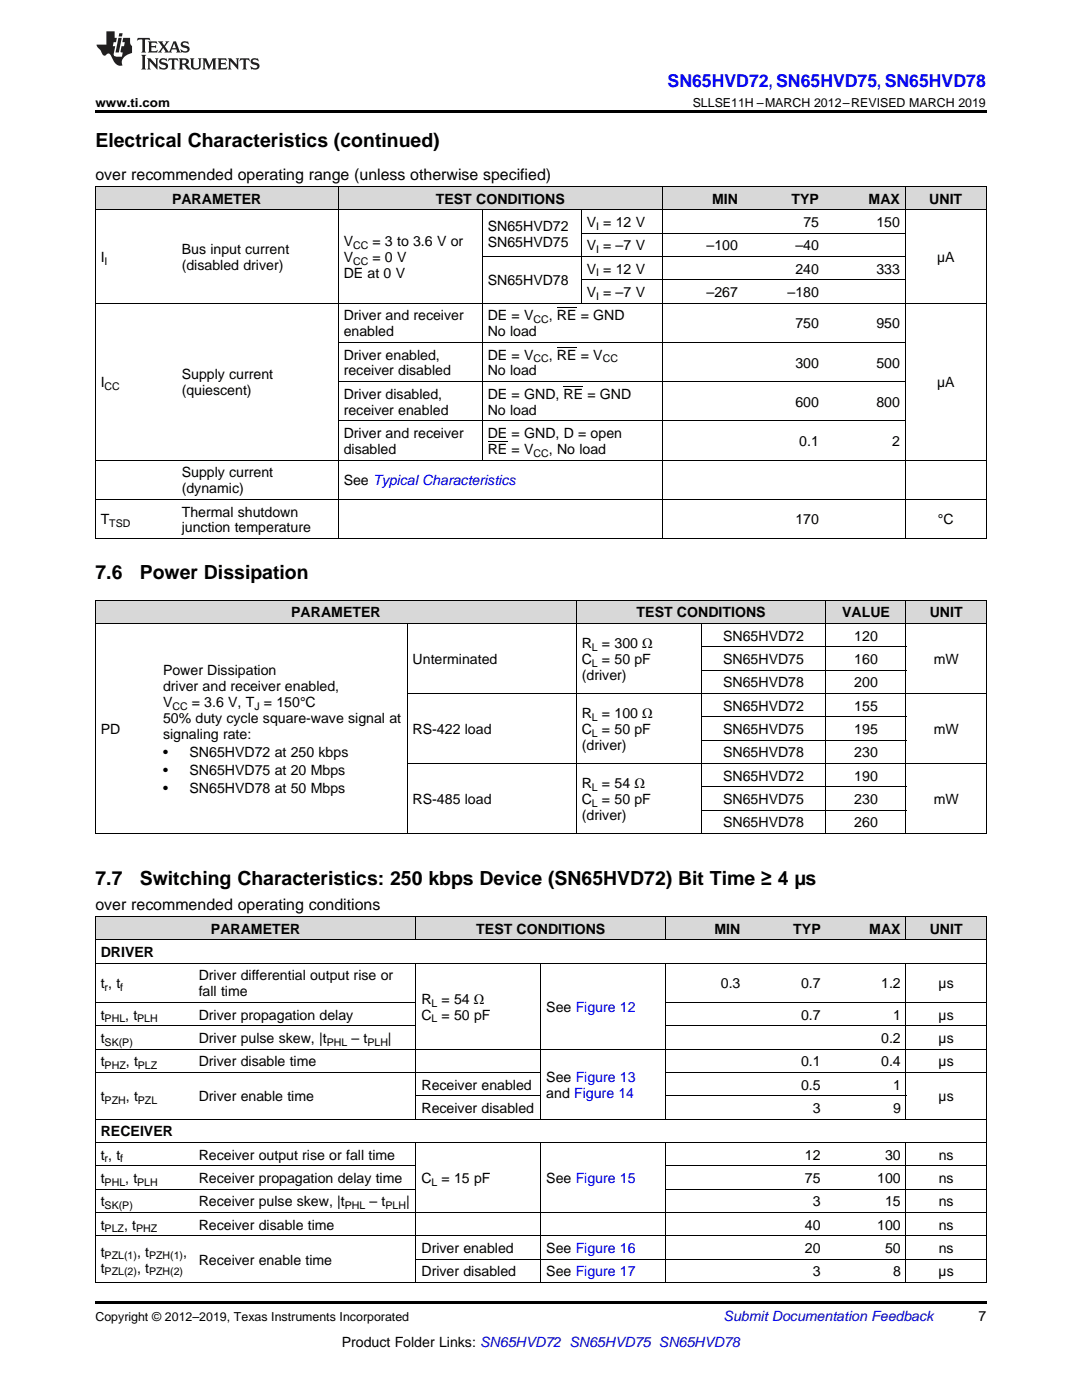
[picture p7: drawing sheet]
<svg xmlns="http://www.w3.org/2000/svg" width="216mm" height="279mm" viewBox="0 0 216 279" stroke-linecap="round" stroke-linejoin="round" font-family="sans-serif">
<defs><g id="words">
<g font-size="3.9">
<text x="19" y="29.3">Electrical Characteristics (continued)</text>
<text x="19" y="115.6">7.6</text>
<text x="27.9" y="115.6">Power Dissipation</text>
<text x="19" y="176.5">7.7</text>
<text x="27.9" y="176.5">Switching Characteristics: 250 kbps Device (SN65HVD72) Bit Time ≥ 4 µs</text>
</g>
<text font-size="3.5" fill="#00f" x="133.2" y="17.3">SN65HVD72, SN65HVD75, SN65HVD78</text>
<g font-size="3.2">
<text x="19" y="36">over recommended operating range (unless otherwise specified)</text>
<text x="19" y="181.7">over recommended operating conditions</text>
</g>
<g font-size="2.8">
<text x="34.3" y="40.6">PARAMETER</text>
<text x="87" y="40.6">TEST CONDITIONS</text>
<text x="142.1" y="40.6">MIN</text>
<text x="157.9" y="40.6">TYP</text>
<text x="173.3" y="40.6">MAX</text>
<text x="185.4" y="40.6">UNIT</text>
<text x="97.3" y="46">SN65HVD72</text>
<text x="117.1" y="45.3">V = 12 V</text>
<text x="160.3" y="45.3">75</text>
<text x="174.9" y="45.3">150</text>
<text x="20.1" y="52.3">I</text>
<text x="36.3" y="50.7">Bus input current</text>
<text x="36.3" y="53.9">(disabled driver)</text>
<text x="68.6" y="49.1">V</text>
<text x="68.6" y="52.3">V</text>
<text x="74.3" y="49.1">= 3 to 3.6 V or</text>
<text x="74.3" y="52.3">= 0 V</text>
<text x="97.3" y="49.2">SN65HVD75</text>
<text x="117.1" y="50">V = –7 V</text>
<text x="141" y="50">–100</text>
<text x="158.7" y="50">–40</text>
<text x="187" y="52.3">µA</text>
<text x="68.6" y="55.5">DE at 0 V</text>
<text x="97.3" y="56.9">SN65HVD78</text>
<text x="117.1" y="54.6">V = 12 V</text>
<text x="117.1" y="59.3">V = –7 V</text>
<text x="141" y="59.3">–267</text>
<text x="157.2" y="59.3">–180</text>
<text x="158.7" y="54.6">240</text>
<text x="174.9" y="54.6">333</text>
<text x="68.6" y="63.9">Driver and receiver</text>
<text x="97.3" y="63.9">DE = V</text>
<text x="109.5" y="63.9">, RE = GND</text>
<text x="158.7" y="65.5">750</text>
<text x="174.9" y="65.5">950</text>
<text x="68.6" y="67.1">enabled</text>
<text x="68.6" y="71.8">Driver enabled,</text>
<text x="97.3" y="67.1">No load</text>
<text x="97.3" y="71.8">DE = V</text>
<text x="109.5" y="71.8">, RE = V</text>
<text x="20.1" y="77.3">I</text>
<text x="36.3" y="75.7">Supply current</text>
<text x="68.6" y="74.9">receiver disabled</text>
<text x="97.3" y="74.9">No load</text>
<text x="158.7" y="73.3">300</text>
<text x="174.9" y="73.3">500</text>
<text x="187" y="77.3">µA</text>
<text x="36.3" y="78.8">(quiescent)</text>
<text x="68.6" y="79.6">Driver disabled,</text>
<text x="68.6" y="82.8">receiver enabled</text>
<text x="97.3" y="79.6">DE = GND, RE = GND</text>
<text x="97.3" y="82.8">No load</text>
<text x="158.7" y="81.2">600</text>
<text x="174.9" y="81.2">800</text>
<text x="68.6" y="87.4">Driver and receiver</text>
<text x="97.3" y="87.4">DE = GND, D = open</text>
<text x="159.5" y="89">0.1</text>
<text x="178" y="89">2</text>
<text x="36.3" y="95.2">Supply current</text>
<text x="68.6" y="90.6">disabled</text>
<text x="97.3" y="90.6">RE = V</text>
<text x="109.5" y="90.6">, No load</text>
<text x="36.3" y="98.4">(dynamic)</text>
<text x="68.6" y="96.8">See Typical Characteristics</text>
<text x="20.1" y="104.7">T</text>
<text x="36.3" y="103.1">Thermal shutdown</text>
<text x="36.3" y="106.3">junction temperature</text>
<text x="158.7" y="104.7">170</text>
<text x="187.1" y="104.7">°C</text>
<text x="58.1" y="123.2">PARAMETER</text>
<text x="127" y="123.2">TEST CONDITIONS</text>
<text x="168" y="123.2">VALUE</text>
<text x="185.5" y="123.2">UNIT</text>
<text x="116.1" y="129.3">R</text>
<text x="120.1" y="129.3">= 300 Ω</text>
<text x="144.3" y="127.8">SN65HVD72</text>
<text x="170.5" y="127.8">120</text>
<text x="32.5" y="134.7">Power Dissipation</text>
<text x="32.5" y="137.9">driver and receiver enabled,</text>
<text x="82.3" y="132.5">Unterminated</text>
<text x="116.1" y="132.5">C</text>
<text x="116.1" y="135.7">(driver)</text>
<text x="120.1" y="132.5">= 50 pF</text>
<text x="144.3" y="132.5">SN65HVD75</text>
<text x="144.3" y="137.2">SN65HVD78</text>
<text x="170.5" y="132.5">160</text>
<text x="170.5" y="137.2">200</text>
<text x="186.3" y="132.5">mW</text>
<text x="32.5" y="141.1">V</text>
<text x="38.3" y="141.1">= 3.6 V, T = 150°C</text>
<text x="116.1" y="143.3">R</text>
<text x="120.1" y="143.3">= 100 Ω</text>
<text x="144.3" y="141.8">SN65HVD72</text>
<text x="170.5" y="141.8">155</text>
<text x="20.1" y="146.5">PD</text>
<text x="32.5" y="144.3">50% duty cycle square-wave signal at</text>
<text x="32.5" y="147.4">signaling rate:</text>
<text x="82.3" y="146.5">RS-422 load</text>
<text x="116.1" y="146.5">C</text>
<text x="116.1" y="149.6">(driver)</text>
<text x="120.1" y="146.5">= 50 pF</text>
<text x="144.3" y="146.5">SN65HVD75</text>
<text x="170.5" y="146.5">195</text>
<text x="186.3" y="146.5">mW</text>
<text x="32.5" y="151">•</text>
<text x="32.5" y="154.6">•</text>
<text x="37.8" y="151">SN65HVD72 at 250 kbps</text>
<text x="37.8" y="154.6">SN65HVD75 at 20 Mbps</text>
<text x="144.3" y="151.1">SN65HVD78</text>
<text x="144.3" y="155.8">SN65HVD72</text>
<text x="170.5" y="151.1">230</text>
<text x="170.5" y="155.8">190</text>
<text x="32.5" y="158.2">•</text>
<text x="37.8" y="158.2">SN65HVD78 at 50 Mbps</text>
<text x="82.3" y="160.4">RS-485 load</text>
<text x="116.1" y="157.3">R</text>
<text x="116.1" y="160.4">C</text>
<text x="120.1" y="157.3">= 54 Ω</text>
<text x="120.1" y="160.4">= 50 pF</text>
<text x="144.3" y="160.4">SN65HVD75</text>
<text x="170.5" y="160.4">230</text>
<text x="186.3" y="160.4">mW</text>
<text x="116.1" y="163.6">(driver)</text>
<text x="144.3" y="165.1">SN65HVD78</text>
<text x="170.5" y="165.1">260</text>
<text x="20.1" y="191">DRIVER</text>
<text x="42.1" y="186.3">PARAMETER</text>
<text x="95" y="186.3">TEST CONDITIONS</text>
<text x="142.6" y="186.3">MIN</text>
<text x="158.3" y="186.3">TYP</text>
<text x="173.5" y="186.3">MAX</text>
<text x="185.5" y="186.3">UNIT</text>
<text x="20.1" y="197.2">t , t</text>
<text x="39.7" y="195.7">Driver differential output rise or</text>
<text x="143.8" y="197.2">0.3</text>
<text x="159.8" y="197.2">0.7</text>
<text x="175.8" y="197.2">1.2</text>
<text x="187.3" y="197.2">µs</text>
<text x="20.1" y="203.5">t</text>
<text x="25" y="203.5">, t</text>
<text x="39.7" y="198.8">fall time</text>
<text x="39.7" y="203.5">Driver propagation delay</text>
<text x="84.1" y="200.3">R</text>
<text x="84.1" y="203.5">C</text>
<text x="88.1" y="200.3">= 54 Ω</text>
<text x="88.1" y="203.5">= 50 pF</text>
<text x="109" y="201.9">See Figure 12</text>
<text x="159.8" y="203.5">0.7</text>
<text x="178.2" y="203.5">1</text>
<text x="187.3" y="203.5">µs</text>
<text x="20.1" y="208.1">t</text>
<text x="39.7" y="208.1">Driver pulse skew, |t</text>
<text x="70.1" y="208.1">– t</text>
<text x="77.4" y="208.1">|</text>
<text x="175.8" y="208.1">0.2</text>
<text x="187.3" y="208.1">µs</text>
<text x="20.1" y="212.8">t</text>
<text x="25.1" y="212.8">, t</text>
<text x="39.7" y="212.8">Driver disable time</text>
<text x="109" y="215.9">See Figure 13</text>
<text x="159.8" y="212.8">0.1</text>
<text x="175.8" y="212.8">0.4</text>
<text x="187.3" y="212.8">µs</text>
<text x="20.1" y="219.8">t</text>
<text x="25.1" y="219.8">, t</text>
<text x="39.7" y="219.8">Driver enable time</text>
<text x="84.1" y="217.5">Receiver enabled</text>
<text x="109" y="219">and Figure 14</text>
<text x="159.8" y="217.5">0.5</text>
<text x="178.2" y="217.5">1</text>
<text x="187.3" y="219.8">µs</text>
<text x="20.1" y="226.8">RECEIVER</text>
<text x="84.1" y="222.1">Receiver disabled</text>
<text x="162.2" y="222.1">3</text>
<text x="178.2" y="222.1">9</text>
<text x="20.1" y="231.4">t , t</text>
<text x="39.7" y="231.4">Receiver output rise or fall time</text>
<text x="160.6" y="231.4">12</text>
<text x="176.6" y="231.4">30</text>
<text x="187.3" y="231.4">ns</text>
<text x="20.1" y="236.1">t</text>
<text x="25" y="236.1">, t</text>
<text x="39.7" y="236.1">Receiver propagation delay time</text>
<text x="84.1" y="236.1">C</text>
<text x="88.1" y="236.1">= 15 pF</text>
<text x="109" y="236.1">See Figure 15</text>
<text x="160.6" y="236.1">75</text>
<text x="175" y="236.1">100</text>
<text x="187.3" y="236.1">ns</text>
<text x="20.1" y="240.7">t</text>
<text x="20.1" y="245.4">t</text>
<text x="24.8" y="245.4">, t</text>
<text x="39.7" y="240.7">Receiver pulse skew, |t</text>
<text x="39.7" y="245.4">Receiver disable time</text>
<text x="73.7" y="240.7">– t</text>
<text x="81" y="240.7">|</text>
<text x="160.6" y="245.4">40</text>
<text x="162.2" y="240.7">3</text>
<text x="175" y="245.4">100</text>
<text x="176.6" y="240.7">15</text>
<text x="187.3" y="240.7">ns</text>
<text x="187.3" y="245.4">ns</text>
<text x="20.1" y="250.8">t</text>
<text x="27.3" y="250.8">, t</text>
<text x="36.6" y="250.8">,</text>
<text x="84.1" y="250">Driver enabled</text>
<text x="109" y="250">See Figure 16</text>
<text x="160.6" y="250">20</text>
<text x="176.6" y="250">50</text>
<text x="187.3" y="250">ns</text>
<text x="20.1" y="254">t</text>
<text x="27.3" y="254">, t</text>
<text x="39.7" y="252.4">Receiver enable time</text>
<text x="84.1" y="254.7">Driver disabled</text>
<text x="109" y="254.7">See Figure 17</text>
<text x="162.2" y="254.7">3</text>
<text x="178.2" y="254.7">8</text>
<text x="187.3" y="254.7">µs</text>
<text x="195.3" y="263.6">7</text>
<text x="68.2" y="268.9">Product Folder Links: SN65HVD72 SN65HVD75 SN65HVD78</text>
</g>
<text font-size="2.8" fill="#0000c8" x="144.4" y="263.6">Submit Documentation Feedback</text>
<g font-size="2.5">
<text x="19" y="21.4">www.ti.com</text>
<text x="138.2" y="21.4">SLLSE11H –MARCH 2012–REVISED MARCH 2019</text>
<text x="19" y="263.6">Copyright © 2012–2019, Texas Instruments Incorporated</text>
</g>
<g font-size="2.1">
<text x="119" y="45.9">I</text>
<text x="20.9" y="52.8">I</text>
<text x="70.4" y="49.7">CC</text>
<text x="70.4" y="52.8">CC</text>
<text x="119" y="50.5">I</text>
<text x="119" y="55.2">I</text>
<text x="119" y="59.8">I</text>
<text x="106.5" y="64.5">CC</text>
<text x="20.9" y="77.8">CC</text>
<text x="106.5" y="72.3">CC</text>
<text x="120.3" y="72.3">CC</text>
<text x="106.5" y="91.2">CC</text>
<text x="21.8" y="105.2">TSD</text>
<text x="118.1" y="129.9">L</text>
<text x="118.1" y="133.1">L</text>
<text x="34.4" y="141.6">CC</text>
<text x="50.8" y="141.6">J</text>
<text x="118.1" y="143.9">L</text>
<text x="118.1" y="147">L</text>
<text x="118.1" y="157.8">L</text>
<text x="118.1" y="161">L</text>
<text x="20.9" y="197.8">r</text>
<text x="24" y="197.8">f</text>
<text x="86.1" y="200.9">L</text>
<text x="20.9" y="204">PHL</text>
<text x="20.9" y="208.7">SK(P)</text>
<text x="27.4" y="204">PLH</text>
<text x="65.2" y="208.7">PHL</text>
<text x="73.3" y="208.7">PLH</text>
<text x="86.1" y="204">L</text>
<text x="20.9" y="213.4">PHZ</text>
<text x="27.5" y="213.4">PLZ</text>
<text x="20.9" y="220.3">PZH</text>
<text x="27.5" y="220.3">PZL</text>
<text x="20.9" y="232">r</text>
<text x="24" y="232">f</text>
<text x="20.9" y="236.6">PHL</text>
<text x="27.4" y="236.6">PLH</text>
<text x="86.1" y="236.6">L</text>
<text x="20.9" y="241.3">SK(P)</text>
<text x="20.9" y="246">PLZ</text>
<text x="27.2" y="246">PHZ</text>
<text x="68.8" y="241.3">PHL</text>
<text x="76.9" y="241.3">PLH</text>
<text x="20.9" y="251.4">PZL(1)</text>
<text x="29.7" y="251.4">PZH(1)</text>
<text x="20.9" y="254.5">PZL(2)</text>
<text x="29.7" y="254.5">PZH(2)</text>
</g>
</g></defs>
<g fill="#d8d8d8">
<path d="M19 183h19.6v4.6h-19.6z"/>
<path d="M38.6 183h44.4v4.6h-44.4z"/>
<path d="M83 183h24.9v4.6h-24.9z"/>
<path d="M107.9 183h24.9v4.6h-24.9z"/>
<path d="M132.8 183h16v4.6h-16z"/>
<path d="M148.8 183h16v4.6h-16z"/>
<path d="M164.8 183h16v4.6h-16z"/>
<path d="M180.8 183h16v4.6h-16z"/>
<path d="M19 119.8h12.5v4.7h-12.5z"/>
<path d="M31.5 119.8h49.8v4.7h-49.8z"/>
<path d="M81.3 119.8h33.7v4.7h-33.7z"/>
<path d="M115 119.8h24.9v4.7h-24.9z"/>
<path d="M139.9 119.8h24.9v4.7h-24.9z"/>
<path d="M164.8 119.8h16v4.7h-16z"/>
<path d="M180.8 119.8h16v4.7h-16z"/>
<path d="M19 37.3h16.2v4.6h-16.2z"/>
<path d="M35.2 37.3h32.3v4.6h-32.3z"/>
<path d="M67.5 37.3h28.8v4.6h-28.8z"/>
<path d="M96.3 37.3h19.7v4.6h-19.7z"/>
<path d="M116 37.3h16.2v4.6h-16.2z"/>
<path d="M132.2 37.3h16.1v4.6h-16.1z"/>
<path d="M148.3 37.3h16.2v4.6h-16.2z"/>
<path d="M164.5 37.3h16.2v4.6h-16.2z"/>
<path d="M180.7 37.3h16.1v4.6h-16.1z"/>
</g>
<path d="M19 22h177.8v.5h-177.8zM19 107.5h.2zM67.4 107.5h.1zM96.2 107.5h.1zM115.9 107.5h.1zM132.1 107.5h.1zM148.2 107.5h.1zM164.4 107.5h.1zM180.6 107.5h.1zM196.7 107.5h.1zM19 259.7h177.8v.5h-177.8z" fill="#000"/>
<g fill="none" stroke="#000" stroke-width=".2">
<path d="M19 37.2h177.8M19.1 37.2v70.3M67.5 37.2v70.3M132.1 37.2v70.3M180.6 37.2v70.3M196.8 37.2v70.3M19 41.9h177.8M96.2 41.9v50M96.3 51.2h84.4M116 41.9v18.6M116 55.8h64.7M116 46.5h64.7"/>
<path d="M19 60.5h177.8M67.5 76.1h113.2M67.5 68.3h113.2M19 99.6h177.8M19 91.8h177.8M67.5 84h113.2M19 119.8h177.8M19 107.5h177.8M19.1 119.8v46.6M115 119.8v46.6M164.8 119.8v46.6M180.8 119.8v46.6"/>
<path d="M196.8 119.8v46.6M19 124.4h177.8M81.2 124.5v41.9M81.3 138.4h115.5M139.9 124.5v41.9M139.9 133.7h40.9M139.9 129.1h40.9M81.3 152.3h115.5M139.9 157h40.9M139.9 147.7h40.9M139.9 143h40.9M19 166.3h177.8"/>
<path d="M139.9 161.7h40.9M19 192.2h177.8M19 187.6h177.8M19 182.9h177.8M19.1 183v73M83 183v4.6M83 192.3v31.1M107.9 192.3v31.1M132.8 183v4.6M132.8 192.3v31.1M180.8 183v4.6M180.8 192.3v31.1"/>
<path d="M196.8 183v73M19 214h88.9M19 209.4h177.8M19 204.7h64M19 200h64M83 218.7h24.9M132.8 218.7h48M132.8 214h64M132.8 204.7h64M132.8 200h64M19 237.3h64M19 232.6h64"/>
<path d="M19 228h177.8M19 223.3h177.8M83 228v28M107.9 228v28M132.8 228v28M132.8 237.3h64M132.8 232.6h64M180.8 228v28M19 255.9h177.8M19 246.6h177.8M19 242h177.8M83 251.3h113.8"/>
</g>
<g fill="#231f20">
<path d="M27.5 7.6l-.1 .5 .4-.2h.6v.1v2.1l-.2 .4h1l-.3-.4v-2.1l.1-.1h.5l.5 .2-.2-.5zM29.5 8.3l.2 .3v1.5l-.2 .4h1.8l.2-.6a1.04 1.04 0 0 1-1.3 .2v-.7h.6l.3 .2v-.6l-.3 .2h-.6v-.6l.8-.1 .4 .3-.2-.5zM31.5 8.3l.9 1.1-.9 1.1h.8l-.2-.2 .5-.7 .4 .7-.2 .2h1.5l-.1-.2 .1-.4h.9l.1 .4-.2 .2h1l-.3-.3-.7-1.9h-.5l-.9 2-.8-1 .9-1h-.8l.1 .3-.3 .5-.4-.6 .2-.2zM34.7 8.6l.4 1h-.7zM36.3 8.4a.63 .63 0 0 0-.2 .7 .63 .63 0 0 0 .6 .4l.6 .2 .1 .2a.75 .75 0 0 1-.7 .4 .75 .75 0 0 1-.6-.5l.1 .7 .1-.1a1.11 1.11 0 0 0 1.5-.6 1.13 1.13 0 0 0-1.2-.8l-.1-.4a1.04 1.04 0 0 1 1.2 .2l-.2-.5-.1 .1-.5-.2zM28.2 10.9l.2 .4v2.2l-.2 .4h1l-.3-.4v-2.2l.3-.4zM29.3 11.6l.3 .4v1.5l-.3 .4h.8l-.2-.4v-1.3l1.5 1.7v-1.9l.2-.4h-.7l.2 .4v.9l-1.1-1.3zM32 11.8a.62 .62 0 0 0-.2 .7 .62 .62 0 0 0 .6 .4l.6 .1 .1 .3a.76 .76 0 0 1-.7 .3 .76 .76 0 0 1-.6-.4l.1 .7 .1-.1a1.11 1.11 0 0 0 1.5-.6 1.13 1.13 0 0 0-1.2-.8l-.1-.4a1.04 1.04 0 0 1 1.2 .2l-.2-.6-.1 .1-.5-.1zM33.7 11.6l-.2 .6a.61 .61 0 0 1 .8-.3v1.6l-.2 .4h.9l-.2-.4v-1.6a.63 .63 0 0 1 .8 .3l-.2-.6zM35.6 11.6l.3 .4v1.5l-.3 .4h1l-.2-.2v-.8l.5 .2a.76 .76 0 0 0 1.2 .7l-1-1a.58 .58 0 0 0 .6-.5 .58 .58 0 0 0-.5-.6zM36.4 11.9h.1a.45 .45 0 0 1 .5 .1 .45 .45 0 0 1 .1 .5l-.7 .2zM37.9 11.6l.2 .2a2.17 2.17 0 0 0 .3 1.9 .99 .99 0 0 0 1.6-.6v-1.1l.2-.4h-.7l.2 .2a1.92 1.92 0 0 1-.2 1.8 .6 .6 0 0 1-.9-.5v-1.1l.2-.4zM40.4 11.6l.2 .4v1.5l-.2 .4h.7l-.2-.4v-1.4l.8 1.8 .8-1.8v1.4l-.2 .4h.9l-.2-.4v-1.5l.2-.4h-.8l-.6 1.5-.6-1.5zM43.4 11.6l.2 .4v1.5l-.2 .4h1.8l.2-.6a1.04 1.04 0 0 1-1.3 .1v-.6h.5l.4 .2v-.6l-.4 .2h-.5v-.7h.8l.3 .3-.1-.6zM45.5 11.6l.2 .4v1.5l-.2 .4h.7l-.2-.4v-1.3l1.5 1.7v-1.9l.2-.4h-.7l.2 .4v.9l-1.1-1.3zM47.9 11.6l-.1 .6a.61 .61 0 0 1 .8-.3v1.6l-.3 .4h1l-.3-.4 .1-1.6a.63 .63 0 0 1 .7 .3l-.1-.6zM50.2 11.8a.62 .62 0 0 0-.2 .7 .62 .62 0 0 0 .6 .4l.6 .1 .2 .3a.76 .76 0 0 1-.8 .3 .76 .76 0 0 1-.6-.4l.1 .7 .2-.1a1.11 1.11 0 0 0 1.5-.6 1.13 1.13 0 0 0-1.3-.8l-.1-.4a1.04 1.04 0 0 1 1.2 .2l-.1-.6-.2 .1-.5-.1z"/>
<path d="M21.2 6.3v2.6h-1.9l.1 .4 .7 .9a.91 .91 0 0 0 1 .8 .56 .56 0 0 1 .5-.3 .56 .56 0 0 1 .5 .3l.4 .8a1.53 1.53 0 0 0 1.9 1.2 1.54 1.54 0 0 1 1-2.1l.9-.3v-1.4a1.52 1.52 0 0 1-.3-1.6h-1.4l-.2 .8h.5l-.2 .8h-.4l-.2 1v.2l.4 .1-.2 .8a1.93 1.93 0 0 1-1.6-.3l.3-1.8h-.5l.2-.8h.4l.2-.8h-.4v-1.3zM23.6 7.6l-.6 2.9h.7l.6-2.9zM23.8 6.6l-.1 .7h.6l.2-.7z"/>
</g>
<path d="M111.1 69.3h3.9M111.1 61.4h3.9M112.5 77.1h3.9M97.3 88.1h3.9" fill="none" stroke="#000" stroke-width=".2"/>
<use href="#words"/>
</svg>
